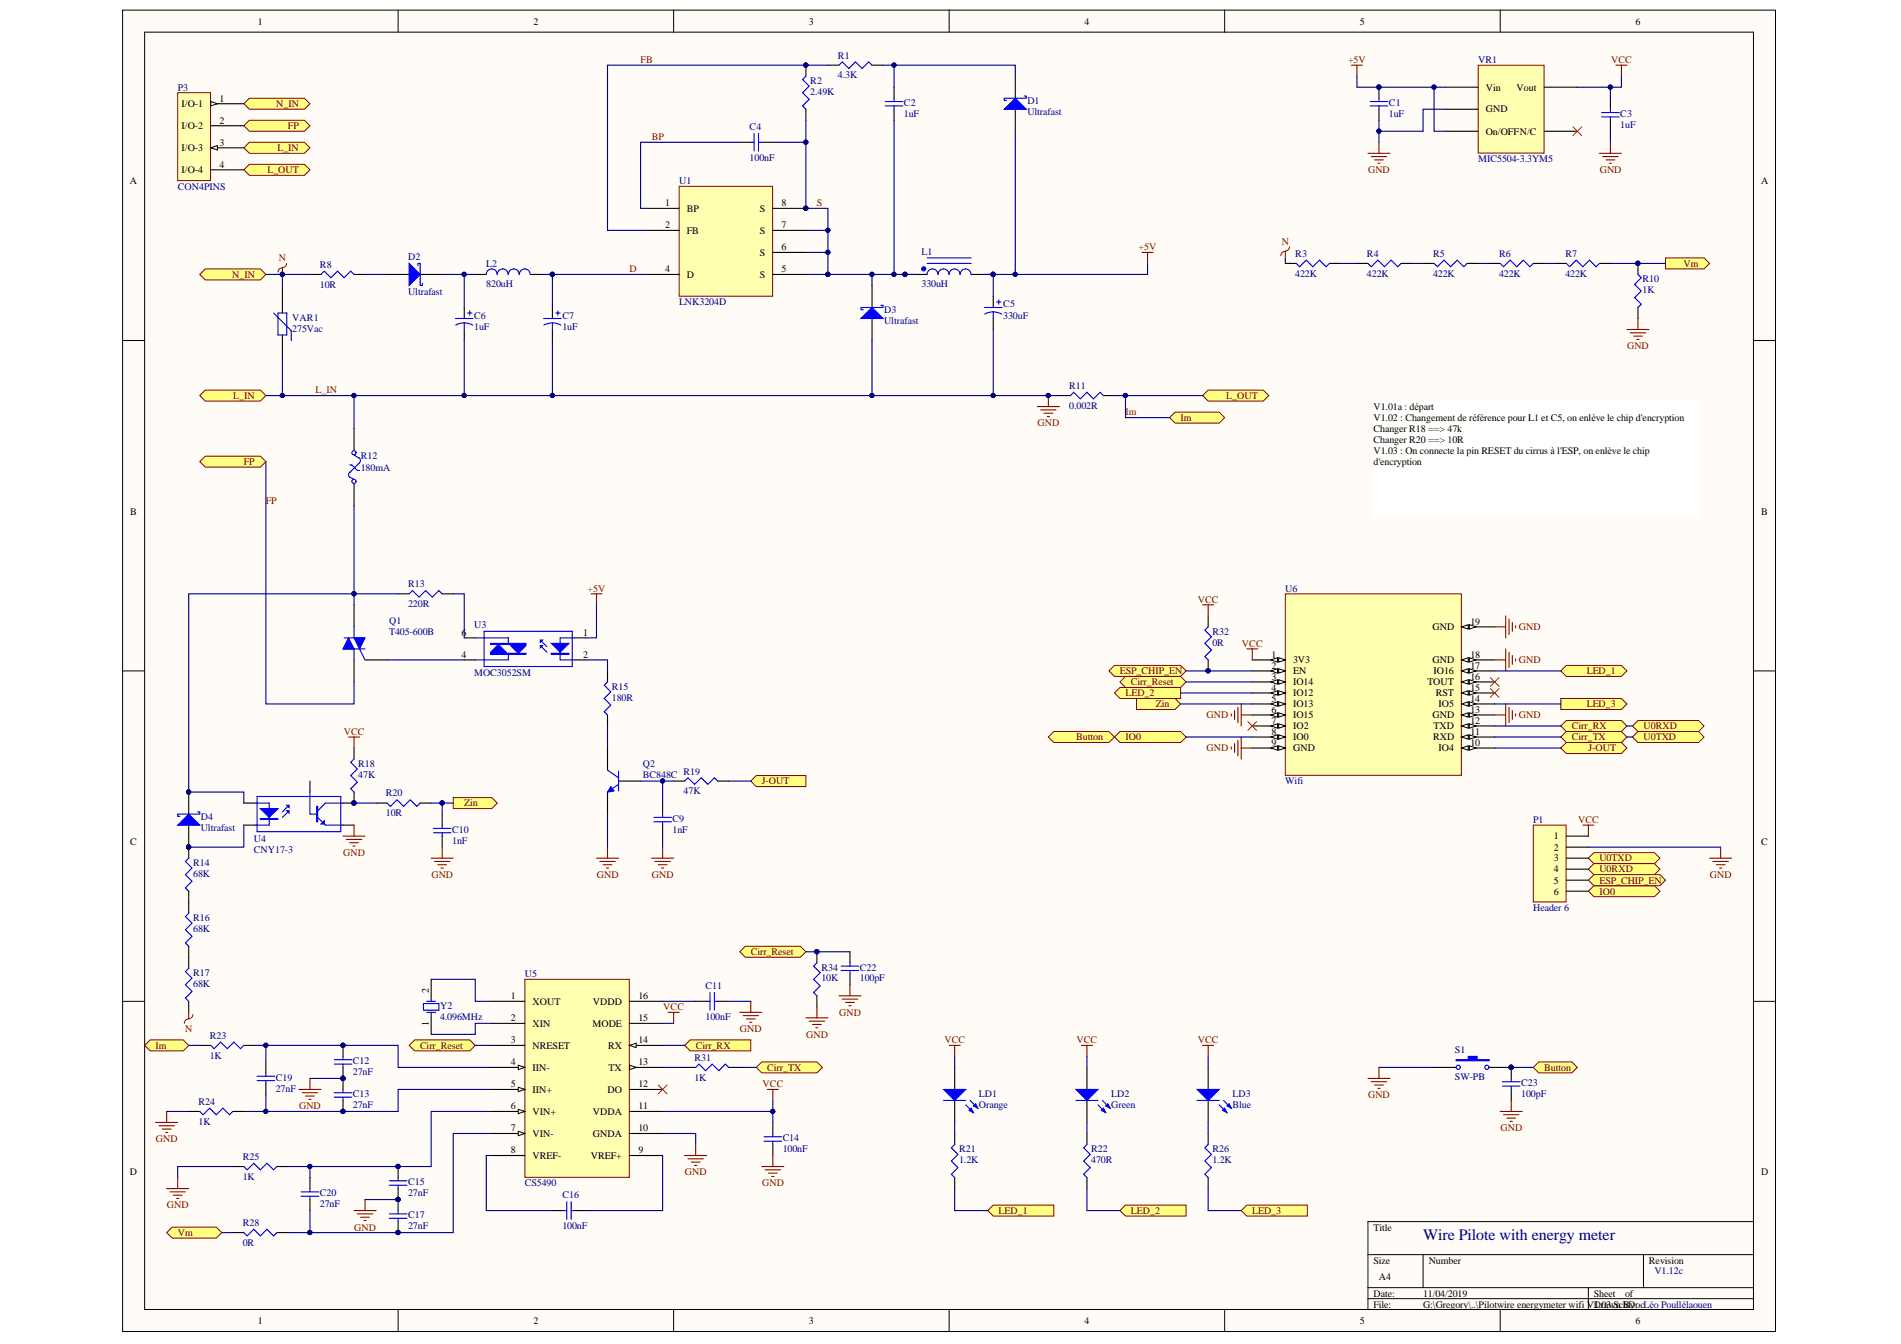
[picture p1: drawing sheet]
<svg xmlns="http://www.w3.org/2000/svg" width="297mm" height="210mm" viewBox="0 0 297 210" stroke-linecap="round" stroke-linejoin="round" font-family="sans-serif">
<defs><g id="words">
<text font-size="2.5" fill="#000080" x="222.3" y="193.7">Wire Pilote with energy meter</text>
<g font-size="1.6">
<text x="40.3" y="3.8">1</text>
<text x="83.3" y="3.8">2</text>
<text x="126.4" y="3.8">3</text>
<text x="169.4" y="3.8">4</text>
<text x="212.5" y="3.8">5</text>
<text x="255.5" y="3.8">6</text>
<text x="28.4" y="16.7">I/O-1</text>
<text x="34.3" y="15.9">1</text>
<text x="232.2" y="14.1">Vin</text>
<text x="232.2" y="17.6">GND</text>
<text x="237" y="14.1">Vout</text>
<text x="28.4" y="20.1">I/O-2</text>
<text x="28.4" y="23.6">I/O-3</text>
<text x="34.3" y="19.3">2</text>
<text x="34.3" y="22.8">3</text>
<text x="232.2" y="21">On/OFFN/C</text>
<text x="20.3" y="28.8">A</text>
<text x="28.4" y="27">I/O-4</text>
<text x="34.3" y="26.2">4</text>
<text x="275.2" y="28.8">A</text>
<text x="103.9" y="32.2">1</text>
<text x="103.9" y="35.6">2</text>
<text x="107.3" y="33.1">BP</text>
<text x="118.7" y="33.1">S</text>
<text x="122.1" y="35.6">7</text>
<text x="122.1" y="32.2">8</text>
<text x="107.3" y="36.5">FB</text>
<text x="118.7" y="40">S</text>
<text x="118.7" y="36.5">S</text>
<text x="122.1" y="39.1">6</text>
<text x="103.9" y="42.5">4</text>
<text x="107.3" y="43.4">D</text>
<text x="118.7" y="43.4">S</text>
<text x="122.1" y="42.5">5</text>
<text x="214.6" y="64">V1.01a : départ</text>
<text x="214.6" y="65.8">V1.02 : Changement de référence pour L1 et C5, on enlève le chip d'encryption</text>
<text x="214.6" y="67.5">Changer R18 ==&gt; 47k</text>
<text x="214.6" y="69.2">Changer R20 ==&gt; 10R</text>
<text x="214.6" y="70.9">V1.03 : On connecte la pin RESET du cirrus à l'ESP, on enlève le chip</text>
<text x="214.6" y="72.6">d'encryption</text>
<text x="20.3" y="80.4">B</text>
<text x="275.2" y="80.4">B</text>
<text x="72.1" y="99.3">6</text>
<text x="91.1" y="99.3">1</text>
<text x="223.8" y="98.4">GND</text>
<text x="229.8" y="97.6">19</text>
<text x="72.1" y="102.7">4</text>
<text x="91.1" y="102.7">2</text>
<text x="198.7" y="102.7">1</text>
<text x="198.7" y="104.5">2</text>
<text x="198.7" y="106.2">3</text>
<text x="198.7" y="107.9">4</text>
<text x="202.1" y="103.6">3V3</text>
<text x="202.1" y="105.3">EN</text>
<text x="202.1" y="107">IO14</text>
<text x="223" y="107">TOUT</text>
<text x="223.8" y="103.6">GND</text>
<text x="224" y="105.3">IO16</text>
<text x="229.8" y="107.9">15</text>
<text x="229.8" y="106.2">16</text>
<text x="229.8" y="104.5">17</text>
<text x="229.8" y="102.7">18</text>
<text x="198.7" y="109.6">5</text>
<text x="198.7" y="111.3">6</text>
<text x="198.7" y="113">7</text>
<text x="202.1" y="108.8">IO12</text>
<text x="202.1" y="110.5">IO13</text>
<text x="202.1" y="112.2">IO15</text>
<text x="202.1" y="113.9">IO2</text>
<text x="223.8" y="112.2">GND</text>
<text x="224" y="113.9">TXD</text>
<text x="224.3" y="108.8">RST</text>
<text x="224.8" y="110.5">IO5</text>
<text x="229.8" y="113">12</text>
<text x="229.8" y="111.3">13</text>
<text x="229.8" y="109.6">14</text>
<text x="198.7" y="114.8">8</text>
<text x="198.7" y="116.5">9</text>
<text x="202.1" y="115.6">IO0</text>
<text x="202.1" y="117.3">GND</text>
<text x="223.9" y="115.6">RXD</text>
<text x="224.8" y="117.3">IO4</text>
<text x="229.8" y="116.5">10</text>
<text x="229.8" y="114.8">11</text>
<text x="20.3" y="132">C</text>
<text x="242.8" y="131.1">1</text>
<text x="275.2" y="132">C</text>
<text x="242.8" y="132.8">2</text>
<text x="242.8" y="134.5">3</text>
<text x="242.8" y="136.3">4</text>
<text x="242.8" y="138">5</text>
<text x="242.8" y="139.7">6</text>
<text x="67" y="155" transform="rotate(-90 67 155)">2</text>
<text x="67" y="160.3" transform="rotate(-90 67 160.3)">1</text>
<text x="79.8" y="156">1</text>
<text x="79.8" y="159.5">2</text>
<text x="83.2" y="156.9">XOUT</text>
<text x="83.2" y="160.3">XIN</text>
<text x="92.6" y="160.3">MODE</text>
<text x="92.7" y="156.9">VDDD</text>
<text x="99.8" y="156">16</text>
<text x="99.8" y="159.5">15</text>
<text x="79.8" y="162.9">3</text>
<text x="79.8" y="166.4">4</text>
<text x="83.2" y="163.8">NRESET</text>
<text x="83.2" y="167.2">IIN-</text>
<text x="95" y="163.8">RX</text>
<text x="95.1" y="167.2">TX</text>
<text x="99.8" y="166.4">13</text>
<text x="99.8" y="162.9">14</text>
<text x="79.8" y="173.3">6</text>
<text x="79.8" y="169.8">5</text>
<text x="83.2" y="170.7">IIN+</text>
<text x="94.9" y="170.7">DO</text>
<text x="99.8" y="173.3">11</text>
<text x="99.8" y="169.8">12</text>
<text x="79.8" y="176.7">7</text>
<text x="83.2" y="174.1">VIN+</text>
<text x="83.2" y="177.5">VIN-</text>
<text x="92.7" y="177.5">GNDA</text>
<text x="92.7" y="174.1">VDDA</text>
<text x="99.8" y="176.7">10</text>
<text x="20.3" y="183.6">D</text>
<text x="79.8" y="180.2">8</text>
<text x="83.2" y="181">VREF-</text>
<text x="92.3" y="181">VREF+</text>
<text x="99.8" y="180.2">9</text>
<text x="275.2" y="183.6">D</text>
<text x="214.6" y="192.2">Title</text>
<text x="214.6" y="197.3">Size</text>
<text x="223.2" y="197.3">Number</text>
<text x="257.7" y="197.3">Revision</text>
<text x="214.6" y="202.5">Date:</text>
<text x="215.5" y="199.9">A4</text>
<text x="222.3" y="202.5">11/04/2019</text>
<text x="249" y="202.5">Sheet</text>
<text x="253.9" y="202.5">of</text>
<text x="40.3" y="206.8">1</text>
<text x="83.3" y="206.8">2</text>
<text x="126.4" y="206.8">3</text>
<text x="169.4" y="206.8">4</text>
<text x="212.5" y="206.8">5</text>
<text x="214.6" y="204.2">File:</text>
<text x="222.3" y="204.2">G:\Gregory\..\Pilotwire energymeter wifi V1.03.ScBy:</text>
<text x="249" y="204.2">Drawn hDocLéo Poullélaouen</text>
<text x="255.5" y="206.8">6</text>
</g>
<g font-size="1.6" fill="#800000">
<text x="100.1" y="9.8">FB</text>
<text x="210.6" y="9.8">+5V</text>
<text x="251.7" y="9.8">VCC</text>
<text x="43.2" y="16.7">N_IN</text>
<text x="43.3" y="23.6">L_IN</text>
<text x="45" y="20.1">FP</text>
<text x="101.8" y="21.9">BP</text>
<text x="41.8" y="27">L_OUT</text>
<text x="213.8" y="27">GND</text>
<text x="250" y="27">GND</text>
<text x="127.6" y="32.2">S</text>
<text x="43.6" y="40.8">N</text>
<text x="177.9" y="39.1">+5V</text>
<text x="200.3" y="38.2">N</text>
<text x="263.1" y="41.7">Vm</text>
<text x="36.3" y="43.4">N_IN</text>
<text x="98.4" y="42.5">D</text>
<text x="254.2" y="54.6">GND</text>
<text x="36.5" y="62.3">L_IN</text>
<text x="49.3" y="61.5">L_IN</text>
<text x="175.9" y="64.9">Im</text>
<text x="184.5" y="65.8">Im</text>
<text x="191.6" y="62.3">L_OUT</text>
<text x="162.1" y="66.6">GND</text>
<text x="38.1" y="72.6">FP</text>
<text x="41.5" y="78.6">FP</text>
<text x="91.8" y="92.4">+5V</text>
<text x="187.2" y="94.1">VCC</text>
<text x="194.1" y="101">VCC</text>
<text x="237.3" y="98.4">GND</text>
<text x="175" y="105.3">ESP_CHIP_EN</text>
<text x="176.7" y="107">Cirr_Reset</text>
<text x="237.3" y="103.6">GND</text>
<text x="247.9" y="105.3">LED_1</text>
<text x="175.9" y="108.8">LED_2</text>
<text x="180.6" y="110.5">Zin</text>
<text x="188.5" y="112.2">GND</text>
<text x="237.3" y="112.2">GND</text>
<text x="245.6" y="113.9">Cirr_RX</text>
<text x="247.9" y="110.5">LED_3</text>
<text x="256.8" y="113.9">U0RXD</text>
<text x="53.7" y="114.8">VCC</text>
<text x="168.2" y="115.6">Button</text>
<text x="175.9" y="115.6">IO0</text>
<text x="188.5" y="117.3">GND</text>
<text x="245.6" y="115.6">Cirr_TX</text>
<text x="248.2" y="117.3">J-OUT</text>
<text x="256.8" y="115.6">U0TXD</text>
<text x="72.5" y="126">Zin</text>
<text x="119" y="122.5">J-OUT</text>
<text x="246.6" y="128.5">VCC</text>
<text x="53.6" y="133.7">GND</text>
<text x="67.4" y="137.1">GND</text>
<text x="93.2" y="137.1">GND</text>
<text x="101.9" y="137.1">GND</text>
<text x="249.9" y="134.5">U0TXD</text>
<text x="249.9" y="136.3">U0RXD</text>
<text x="249.9" y="138">ESP_CHIP_EN</text>
<text x="267.2" y="137.1">GND</text>
<text x="249.9" y="139.7">IO0</text>
<text x="117.3" y="149.2">Cirr_Reset</text>
<text x="28.9" y="161.2">N</text>
<text x="103.6" y="157.8">VCC</text>
<text x="115.6" y="161.2">GND</text>
<text x="131.1" y="158.7">GND</text>
<text x="24.3" y="163.8">Im</text>
<text x="65.6" y="163.8">Cirr_Reset</text>
<text x="108.7" y="163.8">Cirr_RX</text>
<text x="119.9" y="167.2">Cirr_TX</text>
<text x="126" y="162.1">GND</text>
<text x="147.6" y="162.9">VCC</text>
<text x="168.2" y="162.9">VCC</text>
<text x="187.2" y="162.9">VCC</text>
<text x="241.3" y="167.2">Button</text>
<text x="46.7" y="173.3">GND</text>
<text x="119.2" y="169.8">VCC</text>
<text x="213.8" y="171.5">GND</text>
<text x="24.4" y="178.4">GND</text>
<text x="234.4" y="176.7">GND</text>
<text x="107" y="183.6">GND</text>
<text x="119.1" y="185.3">GND</text>
<text x="26.1" y="188.7">GND</text>
<text x="156" y="189.6">LED_1</text>
<text x="176.7" y="189.6">LED_2</text>
<text x="195.7" y="189.6">LED_3</text>
<text x="27.8" y="193">Vm</text>
<text x="55.4" y="192.2">GND</text>
</g>
<g font-size="1.6" fill="#000080">
<text x="130.9" y="9.2">R1</text>
<text x="231" y="9.8">VR1</text>
<text x="27.8" y="14.1">P3</text>
<text x="126.6" y="13.1">R2</text>
<text x="126.6" y="14.8">2.49K</text>
<text x="130.9" y="12.2">4.3K</text>
<text x="141.2" y="16.6">C2</text>
<text x="160.5" y="16.2">D1</text>
<text x="160.5" y="17.9">Ultrafast</text>
<text x="217" y="16.6">C1</text>
<text x="117.1" y="20.4">C4</text>
<text x="141.2" y="18.3">1uF</text>
<text x="217" y="18.3">1uF</text>
<text x="253.2" y="18.3">C3</text>
<text x="253.2" y="20">1uF</text>
<text x="27.8" y="29.6">CON4PINS</text>
<text x="106.1" y="28.8">U1</text>
<text x="117.1" y="25.2">100nF</text>
<text x="231" y="25.3">MIC5504-3.3YM5</text>
<text x="50" y="41.9">R8</text>
<text x="63.8" y="40.6">D2</text>
<text x="76" y="41.7">L2</text>
<text x="144" y="39.8">L1</text>
<text x="202.4" y="40.1">R3</text>
<text x="213.6" y="40.1">R4</text>
<text x="223.9" y="40.1">R5</text>
<text x="234.2" y="40.1">R6</text>
<text x="244.6" y="40.1">R7</text>
<text x="50" y="44.9">10R</text>
<text x="63.8" y="46.1">Ultrafast</text>
<text x="76" y="44.8">820uH</text>
<text x="106.1" y="47.7">LNK3204D</text>
<text x="144" y="44.8">330uH</text>
<text x="202.4" y="43.2">422K</text>
<text x="213.6" y="43.2">422K</text>
<text x="223.9" y="43.2">422K</text>
<text x="234.2" y="43.2">422K</text>
<text x="244.6" y="43.2">422K</text>
<text x="256.6" y="44.1">R10</text>
<text x="256.6" y="45.8">1K</text>
<text x="45.7" y="50.1">VAR1</text>
<text x="45.7" y="51.8">275Vac</text>
<text x="74.1" y="49.8">C6</text>
<text x="74.1" y="51.5">1uF</text>
<text x="87.9" y="49.8">C7</text>
<text x="87.9" y="51.5">1uF</text>
<text x="138.2" y="48.9">D3</text>
<text x="138.2" y="50.6">Ultrafast</text>
<text x="156.8" y="48">C5</text>
<text x="156.8" y="49.8">330uF</text>
<text x="167.1" y="60.8">R11</text>
<text x="167.1" y="63.9">0.002R</text>
<text x="56.4" y="71.8">R12</text>
<text x="56.4" y="73.5">180mA</text>
<text x="63.8" y="91.7">R13</text>
<text x="63.8" y="94.8">220R</text>
<text x="200.8" y="92.4">U6</text>
<text x="60.8" y="97.4">Q1</text>
<text x="60.8" y="99.1">T405-600B</text>
<text x="74.1" y="98.1">U3</text>
<text x="189.4" y="99.1">R32</text>
<text x="189.4" y="100.8">0R</text>
<text x="74.1" y="105.6">MOC3052SM</text>
<text x="95.6" y="107.7">R15</text>
<text x="95.6" y="109.4">180R</text>
<text x="56" y="119.7">R18</text>
<text x="100.4" y="119.7">Q2</text>
<text x="56" y="121.5">47K</text>
<text x="60.3" y="124.4">R20</text>
<text x="100.4" y="121.5">BC848C</text>
<text x="106.8" y="121">R19</text>
<text x="106.8" y="124.1">47K</text>
<text x="200.8" y="122.5">Wifi</text>
<text x="31.4" y="128">D4</text>
<text x="31.4" y="129.7">Ultrafast</text>
<text x="39.7" y="131.4">U4</text>
<text x="60.3" y="127.5">10R</text>
<text x="70.7" y="130.1">C10</text>
<text x="70.7" y="131.8">1nF</text>
<text x="105.1" y="128.4">C9</text>
<text x="105.1" y="130.1">1nF</text>
<text x="239.6" y="128.5">P1</text>
<text x="30.2" y="135.2">R14</text>
<text x="30.2" y="136.9">68K</text>
<text x="39.7" y="133.2">CNY17-3</text>
<text x="30.2" y="143.8">R16</text>
<text x="239.6" y="142.3">Header 6</text>
<text x="30.2" y="145.6">68K</text>
<text x="30.2" y="152.4">R17</text>
<text x="30.2" y="154.2">68K</text>
<text x="82" y="152.6">U5</text>
<text x="110.2" y="154.5">C11</text>
<text x="128.3" y="151.6">R34</text>
<text x="128.3" y="153.3">10K</text>
<text x="134.3" y="151.6">C22</text>
<text x="134.3" y="153.3">100pF</text>
<text x="68.8" y="157.6">Y2</text>
<text x="68.8" y="159.3">4.096MHz</text>
<text x="110.2" y="159.3">100nF</text>
<text x="32.8" y="162.2">R23</text>
<text x="32.8" y="165.3">1K</text>
<text x="55.1" y="166.2">C12</text>
<text x="55.1" y="167.9">27nF</text>
<text x="108.5" y="165.7">R31</text>
<text x="227.3" y="164.5">S1</text>
<text x="31" y="172.5">R24</text>
<text x="43.1" y="168.8">C19</text>
<text x="43.1" y="170.5">27nF</text>
<text x="55.1" y="171.4">C13</text>
<text x="55.1" y="173.1">27nF</text>
<text x="108.5" y="168.8">1K</text>
<text x="153" y="171.4">LD1</text>
<text x="153" y="173.1">Orange</text>
<text x="173.6" y="171.4">LD2</text>
<text x="173.6" y="173.1">Green</text>
<text x="192.6" y="171.4">LD3</text>
<text x="192.6" y="173.1">Blue</text>
<text x="227.3" y="168.6">SW-PB</text>
<text x="237.7" y="169.6">C23</text>
<text x="237.7" y="171.4">100pF</text>
<text x="31" y="175.7">1K</text>
<text x="122.3" y="178.3">C14</text>
<text x="122.3" y="179.9">100nF</text>
<text x="149.9" y="179.9">R21</text>
<text x="170.5" y="179.9">R22</text>
<text x="189.4" y="179.9">R26</text>
<text x="37.9" y="181.2">R25</text>
<text x="37.9" y="184.2">1K</text>
<text x="63.8" y="185.1">C15</text>
<text x="82" y="185.3">CS5490</text>
<text x="149.9" y="181.7">1.2K</text>
<text x="170.5" y="181.7">470R</text>
<text x="189.4" y="181.7">1.2K</text>
<text x="37.9" y="191.5">R28</text>
<text x="50" y="186.8">C20</text>
<text x="50" y="188.6">27nF</text>
<text x="63.8" y="186.8">27nF</text>
<text x="63.8" y="190.3">C17</text>
<text x="63.8" y="192">27nF</text>
<text x="87.9" y="187.2">C16</text>
<text x="87.9" y="192">100nF</text>
<text x="37.9" y="194.6">0R</text>
<text x="258.5" y="199">V1.12c</text>
</g>
</g></defs>
<g fill="#fffcf8" stroke="#000" stroke-width=".16">
<path d="M19.2 1.6h258.2v206.4h-258.2z"/>
<path d="M22.6 5h251.4v199.5h-251.4z"/>
</g>
<g fill="none" stroke="#000" stroke-width=".16">
<path d="M62.2 1.6v3.4M105.3 1.6v3.4M148.3 1.6v3.4M191.4 1.6v3.4M234.4 1.6v3.4M19.2 53.2h3.4M274 53.2h3.5M19.2 104.8h3.4M274 104.8h3.5M19.2 156.4h3.4M274 156.4h3.5M213.7 195.9h60.3"/>
<path d="M222.4 195.9v5.2M256.8 195.9v5.2M274 190.8h-60.3v13.7M62.2 204.5v3.5M105.3 204.5v3.5M148.3 204.5v3.5M191.4 204.5v3.5M213.7 201.1h60.3M213.7 202.8h60.3M234.4 204.5v3.5M248.2 201.1v3.4"/>
</g>
<path d="M72.5 99.6h1.8M89.8 99.6h1.7M72.5 103.1h1.8M89.8 103.1h1.7" fill="none" stroke="#000" stroke-width=".17"/>
<path d="M74.3 99.6h5.1v1.1M75.6 98.6h13.8v5.5h-13.8zM84.4 100l1.1 1M89.8 99.6h-2.3v3.5h2.3M79.4 102v1.1h-5.1M84.4 100.8l1.1 1.1" fill="none" stroke="#00f" stroke-width=".17"/>
<path d="M86.1 100.5h2.8l-1.4 1.4z" fill="#00f"/>
<path d="M86.1 100.5h2.8l-1.4 1.4zM86.1 102h2.8v.2h-2.8zM86.1 102.1h2.8" fill="none" stroke="#00f" stroke-width=".17"/>
<path d="M84.4 100h.4l-.4 .3z" fill="#00f"/>
<path d="M84.4 100h.4l-.4 .3z" fill="none" stroke="#00f" stroke-width=".17"/>
<path d="M84.4 100.8h.4l-.4 .4z" fill="#00f"/>
<path d="M84.4 100.8h.4l-.4 .4z" fill="none" stroke="#00f" stroke-width=".17"/>
<path d="M76.7 100.5h5.5v.3l-1.2 1.2-1.2-1.2v-.1h-3.1z" fill-rule="evenodd" fill="#00f"/>
<path d="M76.7 100.5h5.5v.3l-1.2 1.2-1.2-1.2v-.1h-3.1z" fill="none" stroke="#00f" stroke-width=".17"/>
<path d="M76.7 101.9l1.2-1.2 1.2 1.2v.1h3.1v.2h-5.5z" fill-rule="evenodd" fill="#00f"/>
<path d="M55.3 97.9v1.7M55.3 101.3v1.8M56.2 101.3l.8 1.8M76.7 101.9l1.2-1.2 1.2 1.2v.1h3.1v.2h-5.5z" fill="none" stroke="#00f" stroke-width=".17"/>
<path d="M55.3 94.5v3.4M55.3 103.1v3.4M57 103.1h3.5" fill="none" stroke="#000" stroke-width=".17"/>
<path d="M54.5 99.6l.8 1.7h-1.7z" fill="#00f"/>
<path d="M54.5 99.6l.8 1.7h-1.7z" fill="none" stroke="#00f" stroke-width=".17"/>
<path d="M55.3 99.6h1.7l-.8 1.7z" fill="#00f"/>
<path d="M53.8 99.6h3.1M55.3 99.6h1.7l-.8 1.7zM63.9 92.7l.5-.5 1.1 1.1 1-1.1 1 1.1 1.1-1.1 .5 .5M53.6 101.3h3.4M94.9 120.3l1.7 1.2M96.6 122.5l-1.7 1.2M96.6 120.4v3.1" fill="none" stroke="#00f" stroke-width=".17"/>
<path d="M62.2 92.7h1.7M69.1 92.7h1.7M94.9 116.8v3.5M94.9 123.7v3.4M96.6 122h3.5" fill="none" stroke="#000" stroke-width=".17"/>
<path d="M95.4 122.8l.6 .7-1.1 .2z" fill="#00f"/>
<path d="M95.4 122.8l.6 .7-1.1 .2z" fill="none" stroke="#00f" stroke-width=".16"/>
<path d="M55.3 66.9v3.5M55.3 75.5v3.5M94.9 104.8v1.7M94.9 111.7v1.7M103.5 125.4v1.7M103.5 128.9v1.7M105.3 122h1.7M112.1 122h1.8M169.8 177v1.7M169.8 183.9v1.7" fill="none" stroke="#000" stroke-width=".17"/>
<g fill="none" stroke="#00f" stroke-width=".17">
<path d="M54.6 74.5l.7 .4M54.6 72.6h.4l.8 .9h.4M54.8 73.7a.5 .5 0 0 0-.3 .4 .5 .5 0 0 0 .2 .5M55.3 71.1l.9 .5M56.1 71.5a.5 .5 0 0 1 0 .8M56.2 72.3l-1.6 1.5M94.9 106.5l-.5 .5 1 1.1-1 1 1 1-1 1 .5 .6M102.2 127.7h2.7M102.2 128.3h2.7M103.5 127.1v.6M103.5 128.3v.6M107 122l.5-.5 1 1 1.1-1 1 1 1-1 .5 .5"/>
<path d="M169.8 178.7l-.5 .6 1.1 1-1.1 1 1.1 1.1-1.1 1 .5 .5"/>
<circle cx="55.3" cy="75.2" r=".33"/>
<circle cx="55.3" cy="70.7" r=".33"/>
</g>
<g fill="none" stroke="#800000" stroke-width=".17">
<path d="M92.3 92.7h1.8M93.2 92.7v1.8M93.2 134h3.4M93.7 134.5h2.4M94.2 135.1h1.4M94.8 135.6h.3M94.9 132.3v1.7M101.8 134h3.5M102.3 134.5h2.4M102.8 135.1h1.4M103.4 135.6h.3M103.5 132.3v1.7"/>
<path d="M169 163.3h1.7M169.8 163.3v1.7M213.7 168.4h3.5M214.3 168.9h2.4M214.8 169.5h1.4M215.3 170h.3M215.5 166.7v1.7"/>
</g>
<path d="M106.1 29.1h14.6v17.2h-14.6z" fill="#ffffb0" stroke="#800000" stroke-width=".16"/>
<path d="M101 32.5h5.1M101 36h5.1M120.8 32.5h5.1M120.8 36h5.1M120.8 39.4h5.1M48.4 42.9h1.8M55.3 42.9h1.7M60.5 42.9h3.4M65.7 42.9h3.4M101 42.9h5.1M120.8 42.9h5.1" fill="none" stroke="#000" stroke-width=".17"/>
<circle cx="125.9" cy="32.5" r=".33" fill="#000080" stroke="#000080" stroke-width=".16"/>
<path d="M50.2 42.9l.5-.6 1 1.1 1-1.1 1.1 1.1 1-1.1 .5 .6" fill="none" stroke="#00f" stroke-width=".17"/>
<path d="M63.9 41.1l1.8 1.8-1.8 1.7z" fill="#00f"/>
<g fill="none" stroke="#00f" stroke-width=".17">
<path d="M125.9 11.9l-.5 .5 1 1-1 1.1 1 1-1 1 .5 .6M131.1 10.2l.5-.5 1 1 1.1-1 1 1 1-1 .6 .5M117.3 22.2h.5M117.8 20.8v2.8M118.5 20.8v2.8M118.5 22.2h.5M63.9 41.1l1.8 1.8-1.8 1.7zM65.3 41.5v-.4h.4v3.5h.3v-.4M144.9 41.1h6.9M144.9 40.3h6.9M146.6 42.9a.84 .84 0 0 0-.9-.9 .84 .84 0 0 0-.8 .9M148.3 42.9a.84 .84 0 0 0-.9-.9 .84 .84 0 0 0-.8 .9"/>
<path d="M150 42.9a.84 .84 0 0 0-.8-.9 .84 .84 0 0 0-.9 .9M151.7 42.9a.84 .84 0 0 0-.8-.9 .84 .84 0 0 0-.9 .9M153.8 48h2.8M155.2 48.7l.7 .1 .6 .3M155.2 48.7l-.7 .1-.6 .3M155.2 48.7v1M155.7 47.2h.7M156.1 46.8v.7"/>
</g>
<path d="M125.9 10.2v1.7M125.9 17.1v1.7M129.4 10.2h1.7M136.3 10.2h1.7M115.6 22.2h1.7M119 22.2h1.8M141.4 42.9h3.5M151.8 42.9h3.4M155.2 46.3v1.7M155.2 49.7v1.8" fill="none" stroke="#000" stroke-width=".17"/>
<g fill="#000080" stroke="#000080" stroke-width=".16">
<circle cx="125.9" cy="10.2" r=".33"/>
<circle cx="141.4" cy="42.8" r=".33"/>
<circle cx="155.2" cy="42.8" r=".33"/>
<circle cx="163.8" cy="61.8" r=".33"/>
</g>
<circle cx="144.3" cy="42" r=".33" fill="#00f" stroke="#00f" stroke-width=".16"/>
<path d="M178.4 39.4h1.8M179.3 39.4v1.7M162.1 63.5h3.4M162.6 64h2.4M163.1 64.5h1.4M163.6 65.1h.4M163.8 61.8v1.7" fill="none" stroke="#800000" stroke-width=".17"/>
<path d="M182.8 65.2l.8-.8h6.9l.9 .8-.9 .9h-6.9z" fill-rule="evenodd" fill="#ffff80" stroke="#800000" stroke-width=".16"/>
<path d="M44.1 41.8a.67 .67 0 0 0-.7 .7M44.8 41.1a.67 .67 0 0 1-.7 .7" fill="none" stroke="#800000" stroke-width=".16"/>
<path d="M211.2 10.2h1.7M212 10.2v1.7M252.5 10.2h1.7M253.4 10.2v1.7M213.7 23.9h3.5M214.3 24.5h2.4M214.8 25h1.4M215.3 25.5h.3M215.5 22.2v1.7M44.1 41.8v1.1" fill="none" stroke="#800000" stroke-width=".17"/>
<circle cx="44.1" cy="42.8" r=".33" fill="#000080" stroke="#000080" stroke-width=".16"/>
<path d="M44.1 45.4v3.5M44.1 52.3v3.5" fill="none" stroke="#000" stroke-width=".17"/>
<path d="M42.7 48.9l2.8 2.7v1.6M43.4 48.9h1.4v3.4h-1.4z" fill="none" stroke="#00f" stroke-width=".17"/>
<path d="M260.2 40.3h6.1l.8 .8-.8 .9h-6.1z" fill-rule="evenodd" fill="#ffff80" stroke="#800000" stroke-width=".16"/>
<path d="M200.8 41.1h1.8M207.7 41.1h1.7M212 41.1h1.7M218.9 41.1h1.7M222.4 41.1h1.7M229.2 41.1h1.8M232.7 41.1h1.7M239.6 41.1h1.7M243 41.1h1.7M249.9 41.1h1.7M255.9 41.1v1.8M255.9 48v1.7" fill="none" stroke="#000" stroke-width=".17"/>
<circle cx="255.9" cy="41.1" r=".33" fill="#000080" stroke="#000080" stroke-width=".16"/>
<path d="M202.6 41.1l.5 .6 1-1.1 1 1.1 1.1-1.1 1 1.1 .5-.6M213.7 41.1l.6 .6 1-1.1 1 1.1 1.1-1.1 1 1.1 .5-.6M224.1 41.1l.5 .6 1-1.1 1.1 1.1 1-1.1 1 1.1 .5-.6M234.4 41.1l.5 .6 1.1-1.1 1 1.1 1-1.1 1.1 1.1 .5-.6M244.7 41.1l.6 .6 1-1.1 1 1.1 1.1-1.1 1 1.1 .5-.6M255.9 42.9l.6 .5-1.1 1 1.1 1-1.1 1.1 1.1 1-.6 .5" fill="none" stroke="#00f" stroke-width=".17"/>
<path d="M200.8 39.2v1.1M254.2 51.5h3.5M254.7 52h2.4M255.2 52.5h1.4M255.8 53h.3M255.9 49.7v1.8" fill="none" stroke="#800000" stroke-width=".17"/>
<path d="M200.8 39.3a.67 .67 0 0 0-.7 .6M201.5 38.6a.67 .67 0 0 1-.7 .6" fill="none" stroke="#800000" stroke-width=".16"/>
<path d="M231 10.2h10.3v13.7h-10.3z" fill="#ffffb0" stroke="#800000" stroke-width=".16"/>
<path d="M225.8 13.6h5.2M225.8 17.1h5.2M241.3 13.6h5.2M225.8 20.5h5.2M241.3 20.5h5.2" fill="none" stroke="#000" stroke-width=".17"/>
<path d="M249.9 23.9h3.5M250.4 24.5h2.4M250.9 25h1.4M251.5 25.5h.3M251.6 22.2v1.7" fill="none" stroke="#800000" stroke-width=".17"/>
<g fill="#ffff80" stroke="#800000" stroke-width=".16">
<path d="M107 163.3l.8-.9h9.5v1.7h-9.5z" fill-rule="evenodd"/>
<path d="M118.2 166.7l.8-.9h8.6l.9 .9-.9 .9h-8.6z" fill-rule="evenodd"/>
</g>
<path d="M108.7 156.4h1.7M112.1 156.4h1.8M53.6 163.3v1.7M53.6 166.7v3.4M53.6 171.9v1.7M120.8 175.3v1.7M120.8 178.7v1.8M86.3 189.1h1.7M89.8 189.1h1.7" fill="none" stroke="#000" stroke-width=".17"/>
<g fill="none" stroke="#00f" stroke-width=".17">
<path d="M110.4 156.4h.5M110.9 155v2.8M111.6 155v2.8M111.6 156.4h.5M52.2 166.2h2.8M52.2 165.5h2.8M52.2 171.4h2.8M52.2 170.7h2.8M53.6 165v.5M53.6 166.2v.5M53.6 170.1v.6M53.6 171.4v.5"/>
<path d="M119.4 178.2h2.7M119.4 177.5h2.7M120.8 177v.5M120.8 178.2v.5M88 189.1h.6M88.6 187.7v2.7M89.2 187.7v2.7M89.2 189.1h.6"/>
</g>
<g fill="none" stroke="#800000" stroke-width=".17">
<path d="M104.4 158.1h1.7M105.3 158.1v1.7M115.6 158.1h3.4M116.1 158.6h2.4M116.6 159.1h1.4M117.1 159.7h.4M117.3 156.4v1.7M46.7 170.1h3.5M47.2 170.7h2.4M47.7 171.2h1.4M48.3 171.7h.3M48.4 168.4v1.7"/>
<path d="M108.7 178.7v1.8M119.9 170.1h1.7M120.8 170.1v1.8M107 180.5h3.4M107.5 181h2.4M108 181.5h1.4M108.5 182h.4M119 182.2h3.5M119.6 182.7h2.4M120.1 183.2h1.3M120.6 183.7h.3M120.8 180.5v1.7"/>
</g>
<g fill="#000080" stroke="#000080" stroke-width=".16">
<circle cx="53.6" cy="163.2" r=".33"/>
<circle cx="53.6" cy="168.4" r=".33"/>
<circle cx="53.6" cy="173.6" r=".33"/>
</g>
<g fill="#ffff80" stroke="#800000" stroke-width=".16">
<path d="M63.9 163.3l.9-.9h8.6l.9 .9-.9 .8h-8.6z" fill-rule="evenodd"/>
<path d="M22.6 163.3l.9-.9h5.1l.9 .9-.9 .8h-5.1z" fill-rule="evenodd"/>
</g>
<path d="M62.2 182.2v1.7M62.2 185.6v3.5M62.2 190.8v1.7" fill="none" stroke="#000" stroke-width=".17"/>
<g fill="#000080" stroke="#000080" stroke-width=".16">
<circle cx="62.2" cy="182.2" r=".33"/>
<circle cx="62.2" cy="187.3" r=".33"/>
<circle cx="62.2" cy="192.5" r=".33"/>
</g>
<path d="M60.8 185.1h2.8M60.8 184.4h2.8M60.8 190.3h2.8M60.8 189.6h2.8M62.2 183.9v.5M62.2 185.1v.5M62.2 189.1v.5M62.2 190.3v.5" fill="none" stroke="#00f" stroke-width=".17"/>
<path d="M55.3 189.1h3.5M55.8 189.6h2.4M56.4 190.1h1.3M56.9 190.6h.3M57 187.3v1.8" fill="none" stroke="#800000" stroke-width=".17"/>
<path d="M26 192.5l.9-.9h6.9l.9 .9-.9 .9h-6.9z" fill-rule="evenodd" fill="#ffff80" stroke="#800000" stroke-width=".16"/>
<path d="M24.3 175.3h3.5M24.8 175.8h2.5M25.4 176.3h1.3M25.9 176.9h.3M26 173.6v1.7M26 185.6h3.5M26.6 186.1h2.4M27.1 186.7h1.4M27.6 187.2h.3M27.8 183.9v1.7" fill="none" stroke="#800000" stroke-width=".17"/>
<g fill="#ffff80" stroke="#800000" stroke-width=".16">
<path d="M175 189.1l.9-.9h9.4v1.7h-9.4z" fill-rule="evenodd"/>
<path d="M239.6 166.7l.8-.9h5.2l.9 .9-.9 .9h-5.2z" fill-rule="evenodd"/>
</g>
<path d="M38.1 125.4h1.7M38.1 128.9h1.7M48.4 122v1.7M53.6 125.4h1.7M53.6 128.9h1.7" fill="none" stroke="#000" stroke-width=".17"/>
<circle cx="55.3" cy="125.4" r=".33" fill="#000080" stroke="#000080" stroke-width=".16"/>
<path d="M39.8 125.4h2.3v3.5h-2.3M40.2 124.4h13.1v5.5h-13.1zM45.2 126.6l-1.1 1.1M45.2 125.8l-1.1 1M48.4 123.7v3.4h1.2M49.6 127.7l.7 .6M50.7 128.7l.1 .2h2.8M53.6 125.4h-2.8l-1.2 1.2" fill="none" stroke="#00f" stroke-width=".17"/>
<path d="M40.7 126.3h2.7l-1.3 1.4z" fill="#00f"/>
<path d="M40.7 126.3h2.7l-1.3 1.4z" fill="none" stroke="#00f" stroke-width=".17"/>
<path d="M40.7 127.8h2.7v.2h-2.7z" fill="#00f" stroke="#00f" stroke-width=".17"/>
<path d="M44.8 125.8h.4v.3z" fill="#00f"/>
<path d="M44.8 125.8h.4v.3z" fill="none" stroke="#00f" stroke-width=".17"/>
<path d="M44.8 126.6h.4v.4z" fill="#00f"/>
<path d="M44.8 126.6h.4v.4z" fill="none" stroke="#00f" stroke-width=".17"/>
<path d="M50.2 128.7l.5-.5v.5z" fill="#00f"/>
<path d="M55.3 118.5l-.5 .6 1 1-1 1 1 1.1-1 1 .5 .5M49.5 125.9h.1v2.4h-.1zM49.6 125.9v2.4M50.2 128.7l.5-.5v.5zM29.5 151.2l-.5 .5 1 1.1-1 1 1 1-1 1.1 .5 .5" fill="none" stroke="#00f" stroke-width=".17"/>
<circle cx="55.3" cy="125.4" r=".33" fill="#000080" stroke="#000080" stroke-width=".16"/>
<path d="M55.3 116.8v1.7M55.3 123.7v1.7M29.5 149.5v1.7M29.5 156.4v1.7" fill="none" stroke="#000" stroke-width=".17"/>
<path d="M29.5 159.1a.67 .67 0 0 0-.7 .7M30.1 158.4a.67 .67 0 0 1-.6 .7" fill="none" stroke="#800000" stroke-width=".16"/>
<path d="M54.5 115.1h1.7M55.3 115.1v1.7M53.6 130.6h3.4M54.1 131.1h2.4M54.6 131.6h1.4M55.1 132.1h.4M55.3 128.9v1.7M29.5 158.1v1" fill="none" stroke="#800000" stroke-width=".17"/>
<path d="M70.8 124.6h6l.9 .8-.9 .9h-6z" fill-rule="evenodd" fill="#ffff80" stroke="#800000" stroke-width=".16"/>
<path d="M29.5 132.3v1.7M29.5 139.2v3.4M58.8 125.4h1.7M65.7 125.4h1.7M69.1 127.1v1.8M69.1 130.6v1.7M29.5 147.8v1.7M149.2 166.7v3.4M149.2 171.9v3.4M149.2 177v1.7M149.2 183.9v1.7" fill="none" stroke="#000" stroke-width=".17"/>
<path d="M29.5 134l-.5 .5 1 1.1-1 1 1 1-1 1.1 .5 .5M60.5 125.4l.5 .5 1-1 1.1 1 1-1 1 1 .6-.5M67.7 129.4h2.8M67.7 130.1h2.8M69.1 128.9v.5M69.1 130.1v.5M29.5 142.6l-.5 .5 1 1.1-1 1 1 1-1 1.1 .5 .5M149.2 178.7l-.5 .6 1 1-1 1 1 1.1-1 1 .5 .5" fill="none" stroke="#00f" stroke-width=".17"/>
<path d="M67.4 134h3.4M67.9 134.5h2.4M68.4 135.1h1.4M68.9 135.6h.4M69.1 132.3v1.7M148.3 163.3h1.7M149.2 163.3v1.7" fill="none" stroke="#800000" stroke-width=".17"/>
<circle cx="29.5" cy="132.3" r=".33" fill="#000080" stroke="#000080" stroke-width=".16"/>
<path d="M147.4 170.1h3.5l-1.7 1.8z" fill="#00f"/>
<path d="M147.4 170.1h3.5l-1.7 1.8zM150.9 172.6l1.2 1.2M151.6 171.9l1.2 1.2" fill="none" stroke="#00f" stroke-width=".17"/>
<path d="M151.4 173.4l.4-.3 .3 .7z" fill="#00f"/>
<path d="M151.4 173.4l.4-.3 .3 .7z" fill="none" stroke="#00f" stroke-width=".17"/>
<path d="M152.1 172.7l.3-.3 .4 .7z" fill="#00f"/>
<path d="M147.4 171.9h3.5M152.1 172.7l.3-.3 .4 .7z" fill="none" stroke="#00f" stroke-width=".17"/>
<g fill="#ffff80" stroke="#800000" stroke-width=".16">
<path d="M154.3 189.1l.9-.9h9.5v1.7h-9.5z" fill-rule="evenodd"/>
<path d="M177.6 109.1h6l.9 .8-.9 .9h-6z" fill-rule="evenodd"/>
</g>
<path d="M82 152.9h16.3v31h-16.3z" fill="#ffffb0" stroke="#800000" stroke-width=".16"/>
<path d="M76.8 163.3h5.2M76.8 173.6h5.2" fill="none" stroke="#000" stroke-width=".17"/>
<path d="M81 173.2l1 .4-1 .3z" fill="#fffcf8"/>
<path d="M81 173.2l1 .4-1 .3z" fill="none" stroke="#000" stroke-width=".16"/>
<path d="M76.8 177h5.2" fill="none" stroke="#000" stroke-width=".17"/>
<path d="M81 176.7l1 .3-1 .4z" fill="#fffcf8"/>
<path d="M81 176.7l1 .3-1 .4z" fill="none" stroke="#000" stroke-width=".16"/>
<path d="M76.8 156.4h5.2M76.8 159.8h5.2M98.4 156.4h5.1M98.4 159.8h5.1M98.4 177h5.1M98.4 173.6h5.1M98.4 170.1h5.1M98.4 166.7h5.1M76.8 180.5h5.2" fill="none" stroke="#000" stroke-width=".17"/>
<path d="M98.4 166.4l1 .3-1 .3z" fill="#fffcf8"/>
<path d="M98.4 166.4l1 .3-1 .3z" fill="none" stroke="#000" stroke-width=".16"/>
<path d="M98.4 163.3h5.1" fill="none" stroke="#000" stroke-width=".17"/>
<path d="M98.4 163.3l1-.4v.7z" fill="#fffcf8"/>
<path d="M98.4 163.3l1-.4v.7z" fill="none" stroke="#000" stroke-width=".16"/>
<path d="M76.8 170.1h5.2" fill="none" stroke="#000" stroke-width=".17"/>
<path d="M81 169.8l1 .3-1 .4z" fill="#fffcf8"/>
<path d="M81 169.8l1 .3-1 .4z" fill="none" stroke="#000" stroke-width=".16"/>
<path d="M76.8 166.7h5.2" fill="none" stroke="#000" stroke-width=".17"/>
<path d="M81 166.4l1 .3-1 .3z" fill="#fffcf8"/>
<path d="M81 166.4l1 .3-1 .3z" fill="none" stroke="#000" stroke-width=".16"/>
<path d="M165.5 61.8h1.8M172.4 61.8h1.7M67.4 152.9v3.5M67.4 158.1v3.4M188.8 177v1.7M98.4 180.5h5.1M188.8 183.9v1.7" fill="none" stroke="#000" stroke-width=".17"/>
<path d="M167.3 61.8l.5-.5 1 1 1-1 1.1 1 1-1 .5 .5M66.2 156.7h2.4v1.1h-2.4zM66.7 156.4h1.4M66.7 158.1h1.4M188.8 178.7l-.5 .6 1 1-1 1 1 1.1-1 1 .5 .5" fill="none" stroke="#00f" stroke-width=".17"/>
<path d="M187.9 163.3h1.7M188.8 163.3v1.7" fill="none" stroke="#800000" stroke-width=".17"/>
<g fill="#ffff80" stroke="#800000" stroke-width=".16">
<path d="M193.9 189.1l.9-.9h9.5v1.7h-9.5z" fill-rule="evenodd"/>
<path d="M174.1 108.2l.9-.8h9.5v1.7h-9.5z" fill-rule="evenodd"/>
</g>
<path d="M169.8 166.7v3.4M169.8 171.9v3.4" fill="none" stroke="#000" stroke-width=".17"/>
<path d="M168.1 170.1h3.5l-1.8 1.8z" fill="#00f"/>
<path d="M168.1 170.1h3.5l-1.8 1.8zM171.6 172.6l1.2 1.2M172.2 171.9l1.3 1.2" fill="none" stroke="#00f" stroke-width=".17"/>
<path d="M172.1 173.4l.3-.3 .4 .7z" fill="#00f"/>
<path d="M172.1 173.4l.3-.3 .4 .7z" fill="none" stroke="#00f" stroke-width=".17"/>
<path d="M172.8 172.7l.3-.3 .4 .7z" fill="#00f"/>
<path d="M168.1 171.9h3.5M172.8 172.7l.3-.3 .4 .7z" fill="none" stroke="#00f" stroke-width=".17"/>
<path d="M188.8 166.7v3.4M188.8 171.9v3.4" fill="none" stroke="#000" stroke-width=".17"/>
<path d="M187.1 170.1h3.4l-1.7 1.8z" fill="#00f"/>
<path d="M187.1 170.1h3.4l-1.7 1.8zM190.5 172.6l1.2 1.2M191.2 171.9l1.2 1.2" fill="none" stroke="#00f" stroke-width=".17"/>
<path d="M191 173.4l.4-.3 .3 .7z" fill="#00f"/>
<path d="M191 173.4l.4-.3 .3 .7z" fill="none" stroke="#00f" stroke-width=".17"/>
<path d="M191.7 172.7l.4-.3 .3 .7z" fill="#00f"/>
<g fill="none" stroke="#00f" stroke-width=".17">
<path d="M31.2 173.6l.5 .5 1.1-1 1 1 1-1 1.1 1 .5-.5M32.9 163.3l.5 .5 1.1-1.1 1 1.1 1-1.1 1.1 1.1 .5-.5M40.2 168.8h2.7M40.2 168.1h2.7M41.5 167.6v.5M41.5 168.8v.5M187.1 171.9h3.4M191.7 172.7l.4-.3 .3 .7zM38.1 192.5l.5 .5 1-1 1.1 1 1-1 1 1 .6-.5M38.1 182.2l.5 .5 1-1 1.1 1 1-1 1 1 .6-.5M47.1 186.8h2.7M47.1 186.1h2.7"/>
<path d="M48.4 185.6v.5M48.4 186.8v.5"/>
</g>
<g fill="none" stroke="#000" stroke-width=".17">
<path d="M29.5 173.6h1.7M31.2 163.3h1.7M36.4 173.6h1.7M38.1 163.3h1.7M41.5 165.8v1.8M41.5 169.3v1.7M224.1 166.7h3.4M232.7 166.7h3.4M36.4 192.5h1.7M36.4 182.2h1.7M43.3 192.5h1.7M43.3 182.2h1.7"/>
<path d="M48.4 183.9v1.7M48.4 187.3v1.8"/>
</g>
<circle cx="236.1" cy="166.7" r=".33" fill="#000080" stroke="#000080" stroke-width=".16"/>
<path d="M227.5 165.5h1.9v-.5h1.4v.5h1.9v.2h-5.2z" fill-rule="evenodd" fill="#00f"/>
<g fill="none" stroke="#00f" stroke-width=".17">
<path d="M227.5 165.5h1.9v-.5h1.4v.5h1.9v.2h-5.2z"/>
<circle cx="227.9" cy="166.7" r=".33"/>
<circle cx="232.3" cy="166.7" r=".33"/>
</g>
<circle cx="236.1" cy="166.7" r=".33" fill="#000080" stroke="#000080" stroke-width=".16"/>
<g fill="#ffff80" stroke="#800000" stroke-width=".16">
<path d="M117.3 122l.9-.9h7.7v1.7h-7.7z" fill-rule="evenodd"/>
<path d="M243.9 109.1h9.5l.8 .8-.8 .9h-9.5z" fill-rule="evenodd"/>
</g>
<path d="M27.8 14.5h5.1v13.7h-5.1z" fill="#ffffb0" stroke="#800000" stroke-width=".16"/>
<path d="M32.9 19.6h5.2M32.9 23.1h5.2" fill="none" stroke="#000" stroke-width=".17"/>
<path d="M32.9 23.1l1.1-.4v.7z" fill="#fffcf8"/>
<path d="M32.9 23.1l1.1-.4v.7z" fill="none" stroke="#000" stroke-width=".16"/>
<path d="M32.9 16.2h5.2" fill="none" stroke="#000" stroke-width=".17"/>
<path d="M32.9 15.9l1.1 .3-1.1 .3z" fill="#fffcf8"/>
<path d="M32.9 15.9l1.1 .3-1.1 .3z" fill="none" stroke="#000" stroke-width=".16"/>
<path d="M32.9 26.5h5.2" fill="none" stroke="#000" stroke-width=".17"/>
<g fill="#ffff80" stroke="#800000" stroke-width=".16">
<path d="M38.1 16.2l.9-.9h8.6l.8 .9-.8 .9h-8.6z" fill-rule="evenodd"/>
<path d="M38.1 19.6l.9-.8h8.6l.8 .8-.8 .9h-8.6z" fill-rule="evenodd"/>
<path d="M38.1 23.1l.9-.9h8.6l.8 .9-.8 .8h-8.6z" fill-rule="evenodd"/>
<path d="M38.1 26.5l.9-.8h8.6l.8 .8-.8 .9h-8.6z" fill-rule="evenodd"/>
<path d="M31.2 42.9l.9-.9h8.6l.8 .9-.8 .8h-8.6z" fill-rule="evenodd"/>
<path d="M31.2 61.8l.9-.9h8.6l.8 .9-.8 .8h-8.6z" fill-rule="evenodd"/>
<path d="M31.2 72.1l.9-.9h8.6l.8 .9-.8 .9h-8.6z" fill-rule="evenodd"/>
<path d="M187.9 61.8l.9-.9h8.6l.8 .9-.8 .8h-8.6z" fill-rule="evenodd"/>
</g>
<path d="M158.6 11.9v3.4M158.6 17.1v3.4" fill="none" stroke="#000" stroke-width=".17"/>
<path d="M156.9 17.1l1.7-1.8 1.8 1.8z" fill="#00f"/>
<path d="M156.9 17.1l1.7-1.8 1.8 1.8zM160 15h.4v.3h-3.5v.4h.4" fill="none" stroke="#00f" stroke-width=".17"/>
<path d="M29.5 123.7v3.4M29.5 128.9v3.4" fill="none" stroke="#000" stroke-width=".17"/>
<g fill="#000080" stroke="#000080" stroke-width=".16">
<circle cx="29.5" cy="132.3" r=".33"/>
<circle cx="29.5" cy="123.7" r=".33"/>
</g>
<path d="M27.8 128.9l1.7-1.8 1.7 1.8z" fill="#00f"/>
<g fill="none" stroke="#00f" stroke-width=".17">
<path d="M138.3 15.9h2.8M138.3 16.5h2.8M139.7 15.3v.6M139.7 16.5v.6M214.1 15.9h2.7M214.1 16.5h2.7M215.5 15.3v.6M215.5 16.5v.6M250.3 17.6h2.7M250.3 18.3h2.7M251.6 17.1v.5M251.6 18.3v.5"/>
<path d="M71.2 49.7h2.7M72.5 50.4l.7 .1 .7 .3M72.5 50.4l-.7 .1-.6 .3M72.5 50.4v1.1M73.1 48.9h.6M73.4 48.5v.7M77.7 42.9a.84 .84 0 0 0-.9-.9 .84 .84 0 0 0-.8 .9M79.4 42.9a.84 .84 0 0 0-.9-.9 .84 .84 0 0 0-.8 .9M82.8 42.9a.86 .86 0 0 0-.8-.9 .86 .86 0 0 0-.9 .9 .84 .84 0 0 0-.8-.9 .84 .84 0 0 0-.9 .9M84.9 49.7h2.8M86.3 50.4l.7 .1 .7 .3M86.3 50.4l-.7 .1-.6 .3"/>
<path d="M86.3 50.4v1.1M86.8 48.9h.7M87.2 48.5v.7M27.8 128.9l1.7-1.8 1.7 1.8zM30.9 126.8h.3v.3h-3.4v.4h.3M108.7 166.7l.5-.5 1.1 1 1-1 1 1 1.1-1 .5 .5"/>
</g>
<g fill="#000080" stroke="#000080" stroke-width=".16">
<circle cx="29.5" cy="132.3" r=".33"/>
<circle cx="29.5" cy="123.7" r=".33"/>
<circle cx="215.5" cy="13.6" r=".33"/>
</g>
<g fill="none" stroke="#000" stroke-width=".17">
<path d="M139.7 13.6v1.7M139.7 17.1v1.7M215.5 13.6v1.7M215.5 17.1v1.7M251.6 15.3v1.8M251.6 18.8v1.7M72.5 48v1.7M72.5 51.5v1.7M74.3 42.9h1.7M82.9 42.9h1.7M86.3 48v1.7M86.3 51.5v1.7"/>
<path d="M136.3 44.6v3.4M136.3 49.7v3.5M107 166.7h1.7M113.9 166.7h1.7"/>
</g>
<path d="M134.5 49.7l1.8-1.7 1.7 1.7z" fill="#00f"/>
<path d="M134.5 49.7l1.8-1.7 1.7 1.7zM137.6 47.7h.4v.3h-3.5v.4h.4" fill="none" stroke="#00f" stroke-width=".17"/>
<g fill="#ffff80" stroke="#800000" stroke-width=".16">
<path d="M243.9 113.4l.8-.9h8.7l.8 .9-.8 .8h-8.7z" fill-rule="evenodd"/>
<path d="M243.9 115.1l.8-.9h8.7l.8 .9-.8 .9h-8.7z" fill-rule="evenodd"/>
</g>
<path d="M200.8 92.7h27.6v28.4h-27.6z" fill="#ffffb0" stroke="#800000" stroke-width=".16"/>
<path d="M195.7 103.1h5.1" fill="none" stroke="#000" stroke-width=".17"/>
<path d="M199.8 102.7l1 .4-1 .3z" fill="#fffcf8"/>
<path d="M199.8 102.7l1 .4-1 .3z" fill="none" stroke="#000" stroke-width=".16"/>
<path d="M198.6 103.1l1-.4v.7z" fill="#fffcf8"/>
<path d="M198.6 103.1l1-.4v.7z" fill="none" stroke="#000" stroke-width=".16"/>
<path d="M195.7 104.8h5.1" fill="none" stroke="#000" stroke-width=".17"/>
<path d="M199.8 104.4l1 .4-1 .3z" fill="#fffcf8"/>
<path d="M199.8 104.4l1 .4-1 .3z" fill="none" stroke="#000" stroke-width=".16"/>
<path d="M198.6 104.8l1-.4v.7z" fill="#fffcf8"/>
<path d="M198.6 104.8l1-.4v.7z" fill="none" stroke="#000" stroke-width=".16"/>
<path d="M195.7 106.5h5.1" fill="none" stroke="#000" stroke-width=".17"/>
<path d="M199.8 106.2l1 .3-1 .3z" fill="#fffcf8"/>
<path d="M199.8 106.2l1 .3-1 .3z" fill="none" stroke="#000" stroke-width=".16"/>
<path d="M198.6 106.5l1-.3v.6z" fill="#fffcf8"/>
<path d="M198.6 106.5l1-.3v.6z" fill="none" stroke="#000" stroke-width=".16"/>
<path d="M195.7 108.2h5.1" fill="none" stroke="#000" stroke-width=".17"/>
<path d="M199.8 107.9l1 .3-1 .4z" fill="#fffcf8"/>
<path d="M199.8 107.9l1 .3-1 .4z" fill="none" stroke="#000" stroke-width=".16"/>
<path d="M198.6 108.2l1-.3v.7z" fill="#fffcf8"/>
<path d="M198.6 108.2l1-.3v.7z" fill="none" stroke="#000" stroke-width=".16"/>
<path d="M195.7 109.9h5.1" fill="none" stroke="#000" stroke-width=".17"/>
<path d="M199.8 109.6l1 .3-1 .4z" fill="#fffcf8"/>
<path d="M199.8 109.6l1 .3-1 .4z" fill="none" stroke="#000" stroke-width=".16"/>
<path d="M198.6 109.9l1-.3v.7z" fill="#fffcf8"/>
<path d="M198.6 109.9l1-.3v.7z" fill="none" stroke="#000" stroke-width=".16"/>
<path d="M195.7 111.7h5.1" fill="none" stroke="#000" stroke-width=".17"/>
<path d="M199.8 111.3l1 .4-1 .3z" fill="#fffcf8"/>
<path d="M199.8 111.3l1 .4-1 .3z" fill="none" stroke="#000" stroke-width=".16"/>
<path d="M198.6 111.7l1-.4v.7z" fill="#fffcf8"/>
<path d="M198.6 111.7l1-.4v.7z" fill="none" stroke="#000" stroke-width=".16"/>
<path d="M195.7 113.4h5.1" fill="none" stroke="#000" stroke-width=".17"/>
<path d="M199.8 113l1 .4-1 .3z" fill="#fffcf8"/>
<path d="M199.8 113l1 .4-1 .3z" fill="none" stroke="#000" stroke-width=".16"/>
<path d="M198.6 113.4l1-.4v.7z" fill="#fffcf8"/>
<path d="M198.6 113.4l1-.4v.7z" fill="none" stroke="#000" stroke-width=".16"/>
<path d="M195.7 115.1h5.1" fill="none" stroke="#000" stroke-width=".17"/>
<path d="M199.8 114.8l1 .3-1 .3z" fill="#fffcf8"/>
<path d="M199.8 114.8l1 .3-1 .3z" fill="none" stroke="#000" stroke-width=".16"/>
<path d="M198.6 115.1l1-.3v.6z" fill="#fffcf8"/>
<path d="M198.6 115.1l1-.3v.6z" fill="none" stroke="#000" stroke-width=".16"/>
<path d="M195.7 116.8h5.1" fill="none" stroke="#000" stroke-width=".17"/>
<path d="M199.8 116.5l1 .3-1 .4z" fill="#fffcf8"/>
<path d="M199.8 116.5l1 .3-1 .4z" fill="none" stroke="#000" stroke-width=".16"/>
<path d="M198.6 116.8l1-.3v.7z" fill="#fffcf8"/>
<path d="M198.6 116.8l1-.3v.7z" fill="none" stroke="#000" stroke-width=".16"/>
<path d="M228.4 116.8h5.2" fill="none" stroke="#000" stroke-width=".17"/>
<path d="M228.4 116.8l1-.3v.7z" fill="#fffcf8"/>
<path d="M228.4 116.8l1-.3v.7z" fill="none" stroke="#000" stroke-width=".16"/>
<path d="M229.6 116.5l1 .3-1 .4z" fill="#fffcf8"/>
<path d="M229.6 116.5l1 .3-1 .4z" fill="none" stroke="#000" stroke-width=".16"/>
<path d="M228.4 115.1h5.2" fill="none" stroke="#000" stroke-width=".17"/>
<path d="M228.4 115.1l1-.3v.6z" fill="#fffcf8"/>
<path d="M228.4 115.1l1-.3v.6z" fill="none" stroke="#000" stroke-width=".16"/>
<path d="M229.6 114.8l1 .3-1 .3z" fill="#fffcf8"/>
<path d="M229.6 114.8l1 .3-1 .3z" fill="none" stroke="#000" stroke-width=".16"/>
<path d="M228.4 113.4h5.2" fill="none" stroke="#000" stroke-width=".17"/>
<path d="M228.4 113.4l1-.4v.7z" fill="#fffcf8"/>
<path d="M228.4 113.4l1-.4v.7z" fill="none" stroke="#000" stroke-width=".16"/>
<path d="M229.6 113l1 .4-1 .3z" fill="#fffcf8"/>
<path d="M229.6 113l1 .4-1 .3z" fill="none" stroke="#000" stroke-width=".16"/>
<path d="M228.4 111.7h5.2" fill="none" stroke="#000" stroke-width=".17"/>
<path d="M228.4 111.7l1-.4v.7z" fill="#fffcf8"/>
<path d="M228.4 111.7l1-.4v.7z" fill="none" stroke="#000" stroke-width=".16"/>
<path d="M229.6 111.3l1 .4-1 .3z" fill="#fffcf8"/>
<path d="M229.6 111.3l1 .4-1 .3z" fill="none" stroke="#000" stroke-width=".16"/>
<path d="M228.4 109.9h5.2" fill="none" stroke="#000" stroke-width=".17"/>
<path d="M228.4 109.9l1-.3v.7z" fill="#fffcf8"/>
<path d="M228.4 109.9l1-.3v.7z" fill="none" stroke="#000" stroke-width=".16"/>
<path d="M229.6 109.6l1 .3-1 .4z" fill="#fffcf8"/>
<path d="M229.6 109.6l1 .3-1 .4z" fill="none" stroke="#000" stroke-width=".16"/>
<path d="M228.4 108.2h5.2" fill="none" stroke="#000" stroke-width=".17"/>
<path d="M228.4 108.2l1-.3v.7z" fill="#fffcf8"/>
<path d="M228.4 108.2l1-.3v.7z" fill="none" stroke="#000" stroke-width=".16"/>
<path d="M229.6 107.9l1 .3-1 .4z" fill="#fffcf8"/>
<path d="M229.6 107.9l1 .3-1 .4z" fill="none" stroke="#000" stroke-width=".16"/>
<path d="M228.4 106.5h5.2" fill="none" stroke="#000" stroke-width=".17"/>
<path d="M228.4 106.5l1-.3v.6z" fill="#fffcf8"/>
<path d="M228.4 106.5l1-.3v.6z" fill="none" stroke="#000" stroke-width=".16"/>
<path d="M229.6 106.2l1 .3-1 .3z" fill="#fffcf8"/>
<path d="M229.6 106.2l1 .3-1 .3z" fill="none" stroke="#000" stroke-width=".16"/>
<path d="M228.4 104.8h5.2" fill="none" stroke="#000" stroke-width=".17"/>
<path d="M228.4 104.8l1-.4v.7z" fill="#fffcf8"/>
<path d="M228.4 104.8l1-.4v.7z" fill="none" stroke="#000" stroke-width=".16"/>
<path d="M229.6 104.4l1 .4-1 .3z" fill="#fffcf8"/>
<path d="M229.6 104.4l1 .4-1 .3z" fill="none" stroke="#000" stroke-width=".16"/>
<path d="M228.4 103.1h5.2" fill="none" stroke="#000" stroke-width=".17"/>
<path d="M228.4 103.1l1-.4v.7z" fill="#fffcf8"/>
<path d="M228.4 103.1l1-.4v.7z" fill="none" stroke="#000" stroke-width=".16"/>
<path d="M229.6 102.7l1 .4-1 .3z" fill="#fffcf8"/>
<path d="M229.6 102.7l1 .4-1 .3z" fill="none" stroke="#000" stroke-width=".16"/>
<path d="M228.4 97.9h5.2" fill="none" stroke="#000" stroke-width=".17"/>
<path d="M228.4 97.9l1-.3v.6z" fill="#fffcf8"/>
<path d="M228.4 97.9l1-.3v.6z" fill="none" stroke="#000" stroke-width=".16"/>
<path d="M229.6 97.6l1 .3-1 .3z" fill="#fffcf8"/>
<path d="M229.6 97.6l1 .3-1 .3z" fill="none" stroke="#000" stroke-width=".16"/>
<g fill="none" stroke="#800000" stroke-width=".17">
<path d="M233.6 97.9h1.7M235.3 96.2v3.4M235.8 96.7v2.4M236.3 97.2v1.4M236.8 97.7v.4M192.4 116.7v.3M192.9 116.1v1.4M193.4 115.6v2.4M193.9 115.1v3.4M193.9 116.8h1.8M233.6 103.1h1.7M233.6 111.7h1.7"/>
<path d="M235.3 101.3v3.5M235.3 109.9v3.5M235.8 101.9v2.4M235.8 110.5v2.4M236.3 102.4v1.4M236.3 111v1.4M236.8 102.9v.3M236.8 111.5v.3M247.3 128.9h1.8M248.2 128.9v1.7"/>
</g>
<g fill="#ffff80" stroke="#800000" stroke-width=".16">
<path d="M248.2 134l.9-.8h9.4l.9 .8-.9 .9h-9.4z" fill-rule="evenodd"/>
<path d="M248.2 135.7l.9-.8h9.4l.9 .8-.9 .9h-9.4z" fill-rule="evenodd"/>
</g>
<path d="M267.1 134h3.5M267.6 134.5h2.5M268.2 135.1h1.3M268.7 135.6h.3M268.9 132.3v1.7" fill="none" stroke="#800000" stroke-width=".17"/>
<path d="M239.6 128.9h5.1v12h-5.1z" fill="#ffffb0" stroke="#800000" stroke-width=".16"/>
<path d="M244.7 130.6h3.5M244.7 132.3h3.5M244.7 134h3.5M244.7 135.7h3.5M244.7 137.5h3.5M244.7 139.2h3.5" fill="none" stroke="#000" stroke-width=".17"/>
<g fill="#ffff80" stroke="#800000" stroke-width=".16">
<path d="M248.2 139.2l.9-.9h9.4l.9 .9-.9 .8h-9.4z" fill-rule="evenodd"/>
<path d="M248.2 137.5l.9-.9h10.3l.8 .9-.8 .8h-10.3z" fill-rule="evenodd"/>
<path d="M255.1 115.1l.8-.9h9.5l.9 .9-.9 .9h-9.5z" fill-rule="evenodd"/>
<path d="M255.1 113.4l.8-.9h9.5l.9 .9-.9 .8h-9.5z" fill-rule="evenodd"/>
</g>
<path d="M194.8 101.3h1.7M195.7 101.3v1.8" fill="none" stroke="#800000" stroke-width=".17"/>
<path d="M188.8 96.2v1.7M188.8 103.1v1.7" fill="none" stroke="#000" stroke-width=".17"/>
<circle cx="188.8" cy="104.8" r=".33" fill="#000080" stroke="#000080" stroke-width=".16"/>
<path d="M188.8 97.9l-.5 .5 1 1.1-1 1 1 1-1 1 .5 .6" fill="none" stroke="#00f" stroke-width=".17"/>
<g fill="#ffff80" stroke="#800000" stroke-width=".16">
<path d="M174.1 115.1l.9-.9h9.5l.8 .9-.8 .9h-9.5z" fill-rule="evenodd"/>
<path d="M243.9 104.8l.8-.9h8.7l.8 .9-.8 .8h-8.7z" fill-rule="evenodd"/>
<path d="M243.9 116.8l.8-.8h8.7l.8 .8-.8 .9h-8.7z" fill-rule="evenodd"/>
</g>
<path d="M232.9 107.5l1.3 1.4M232.9 105.8l1.3 1.4M234.2 107.5l-1.3 1.4M234.2 105.8l-1.3 1.4" fill="none" stroke="#f00" stroke-width=".16"/>
<g fill="#ffff80" stroke="#800000" stroke-width=".16">
<path d="M163.8 115.1l.9-.9h8.6l.8 .9-.8 .9h-8.6z" fill-rule="evenodd"/>
<path d="M173.3 104.8l.8-.9h10.4l.8 .9-.8 .8h-10.4z" fill-rule="evenodd"/>
</g>
<path d="M187.9 94.5h1.7M188.8 94.5v1.7M192.4 111.5v.3M192.9 111v1.4M193.4 110.5v2.4M193.9 109.9v3.5M193.9 111.7h1.8" fill="none" stroke="#800000" stroke-width=".17"/>
<path d="M115.6 148.6l.9-.8h8.6l.8 .8-.8 .9h-8.6z" fill-rule="evenodd" fill="#ffff80" stroke="#800000" stroke-width=".16"/>
<path d="M127.6 148.6v1.8M127.6 155.5v1.7M132.8 148.6v1.8M132.8 152.1v1.7M236.1 166.7v1.7M236.1 170.1v1.8" fill="none" stroke="#000" stroke-width=".17"/>
<g fill="#000080" stroke="#000080" stroke-width=".16">
<circle cx="127.6" cy="148.6" r=".33"/>
<circle cx="236.1" cy="166.7" r=".33"/>
<circle cx="103.5" cy="122" r=".33"/>
<circle cx="55.3" cy="92.7" r=".33"/>
<circle cx="125.9" cy="10.2" r=".33"/>
<circle cx="72.5" cy="42.8" r=".33"/>
<circle cx="72.5" cy="61.8" r=".33"/>
<circle cx="86.3" cy="61.8" r=".33"/>
<circle cx="136.2" cy="42.8" r=".33"/>
<circle cx="136.2" cy="61.8" r=".33"/>
<circle cx="155.2" cy="61.8" r=".33"/>
<circle cx="155.2" cy="42.8" r=".33"/>
<circle cx="158.6" cy="42.8" r=".33"/>
<circle cx="44.1" cy="61.8" r=".33"/>
<circle cx="55.3" cy="61.8" r=".33"/>
<circle cx="163.8" cy="61.8" r=".33"/>
<circle cx="139.7" cy="10.2" r=".33"/>
<circle cx="44.1" cy="42.8" r=".33"/>
<circle cx="129.4" cy="42.8" r=".33"/>
<circle cx="129.4" cy="39.4" r=".33"/>
<circle cx="129.4" cy="36" r=".33"/>
<circle cx="125.9" cy="22.2" r=".33"/>
<circle cx="86.3" cy="42.8" r=".33"/>
<circle cx="139.7" cy="42.8" r=".33"/>
<circle cx="255.9" cy="41.1" r=".33"/>
<circle cx="251.6" cy="13.6" r=".33"/>
<circle cx="215.5" cy="20.5" r=".33"/>
<circle cx="224.1" cy="13.6" r=".33"/>
<circle cx="215.5" cy="13.6" r=".33"/>
<circle cx="120.7" cy="173.6" r=".33"/>
<circle cx="53.6" cy="168.4" r=".33"/>
<circle cx="62.2" cy="187.3" r=".33"/>
<circle cx="125.9" cy="32.5" r=".33"/>
<circle cx="141.4" cy="42.8" r=".33"/>
<circle cx="29.5" cy="132.3" r=".33"/>
<circle cx="55.3" cy="125.4" r=".33"/>
<circle cx="69.1" cy="125.4" r=".33"/>
<circle cx="175.8" cy="61.8" r=".33"/>
<circle cx="41.5" cy="163.2" r=".33"/>
<circle cx="53.6" cy="163.2" r=".33"/>
<circle cx="41.5" cy="173.6" r=".33"/>
<circle cx="62.2" cy="182.2" r=".33"/>
<circle cx="48.4" cy="182.2" r=".33"/>
<circle cx="48.4" cy="192.5" r=".33"/>
<circle cx="62.2" cy="192.5" r=".33"/>
<circle cx="29.5" cy="123.7" r=".33"/>
<circle cx="53.6" cy="173.6" r=".33"/>
<circle cx="188.8" cy="104.8" r=".33"/>
</g>
<path d="M127.6 150.4l-.5 .5 1.1 1-1.1 1 1.1 1.1-1.1 1 .5 .5M131.4 150.9h2.8M131.4 151.6h2.8M132.8 150.4v.5M132.8 151.6v.5M234.8 168.9h2.7M234.8 169.6h2.7M236.1 168.4v.5M236.1 169.6v.5" fill="none" stroke="#00f" stroke-width=".17"/>
<g fill="none" stroke="#800000" stroke-width=".17">
<path d="M125.9 159h3.5M126.4 159.5h2.5M127 160h1.3M127.6 157.2v1.8M131.1 155.5h3.4M131.6 156h2.4M132.1 156.6h1.4M132.6 157.1h.4M132.8 153.8v1.7M127.5 160.5h.3M234.4 173.6h3.5M234.9 174.1h2.4"/>
<path d="M235.4 174.6h1.4M236 175.1h.3M236.1 171.9v1.7"/>
</g>
<path d="M245.8 19.8l1.4 1.4M247.2 19.8l-1.4 1.4M195 112.7l1.4 1.4M196.4 112.7l-1.4 1.4M102.8 169.5l1.4 1.3M104.2 169.5l-1.4 1.3" fill="none" stroke="#f00" stroke-width=".16"/>
<g fill="none" stroke="#000080" stroke-width=".17">
<path d="M125.9 18.8v13.7h3.5v10.4M129.4 10.2h-34.5v25.8h6.1M138 10.2h20.6v1.7M139.7 10.2v3.4M139.7 18.8v24.1M212 11.9v1.7h13.8M215.5 18.8v3.4M224.1 13.6v6.9h1.7M225.8 17.1h-3.4v3.4h-6.9M251.6 13.6v1.7M253.4 11.9v1.7h-6.9M115.6 22.2h-15.5v10.3h.9"/>
<path d="M120.8 22.2h5.1M125.9 39.4h3.5M125.9 36h3.5M158.6 20.5v22.4M251.6 20.5v1.7M41.5 42.9h6.9M44.1 42.9v2.5M44.1 55.8v6M57 42.9h3.5M69.1 42.9h5.2M72.5 42.9v5.1M72.5 53.2v8.6"/>
<path d="M84.6 42.9h16.4M86.3 42.9v5.1M86.3 53.2v8.6M125.9 42.9h3.5M129.4 42.9h13.7M136.3 42.9v1.7M136.3 53.2v8.6M155.2 42.9v3.4M155.2 51.5v10.3M179.3 41.1v1.8h-25.8M200.8 40.3v.8M209.4 41.1h2.6"/>
<path d="M220.6 41.1h1.8M231 41.1h1.7M241.3 41.1h1.7M251.6 41.1h8.6M41.5 72.1v37.8h13.8v-3.4M41.5 61.8h124M55.3 79v15.5M55.3 61.8v5.1M174.1 61.8h13.8M175.9 61.8v3.4h6.9M62.2 92.7h-32.7v31h8.6v1.7M70.8 92.7h1.7v6.9"/>
<path d="M93.2 94.5v5.1h-1.7M60.5 103.1h12M91.5 103.1h3.4v1.7M94.9 113.4v3.4M184.5 109.9h11.2M184.5 108.2h11.2M185.3 104.8h10.4M185.3 115.1h10.4M185.3 106.5h10.4M233.6 113.4h10.3M233.6 115.1h10.3M233.6 109.9h10.3"/>
<path d="M233.6 116.8h10.3M233.6 104.8h10.3M254.2 113.4h.9M254.2 115.1h.9M38.1 128.9v3.4h-8.6M55.3 125.4h3.5M67.4 125.4h3.4M69.1 125.4v1.7M94.9 127.1v5.2M100.1 122h5.2M103.5 122v3.4M103.5 130.6v1.7"/>
<path d="M113.9 122h3.4M248.2 132.3h20.7M67.4 152.9h6.9v3.5h2.5M76.8 159.8h-2.5v1.7h-6.9M103.5 156.4h5.2M103.5 159.8h1.8M113.9 156.4h3.4M125.9 148.6h6.9M26 173.6h3.5M29.5 163.3h1.7M39.8 163.3h22.4v3.4h14.6M41.5 163.3v2.5"/>
<path d="M41.5 171v2.6M48.4 168.4h5.2M74.3 163.3h2.5M76.8 173.6h-9.4v8.6h-22.4M76.8 177h-6v15.5h-25.8M76.8 170.1h-14.6v3.5h-24.1M103.5 177h5.2v1.7M103.5 166.7h3.5M103.5 163.3h3.5M103.5 173.6h17.3M115.6 166.7h2.6M120.8 171.9v3.4"/>
<path d="M149.2 165v1.7M149.2 175.3v1.7M169.8 165v1.7M169.8 175.3v1.7M188.8 165v1.7M188.8 175.3v1.7M215.5 166.7h8.6M236.1 166.7h3.5M34.7 192.5h1.7M36.4 182.2h-8.6v1.7M48.4 182.2v1.7M48.4 189.1v3.4"/>
<path d="M57 187.3h5.2M76.8 180.5h-.8v8.6h10.3M103.5 180.5v8.6h-12M149.2 185.6v3.5h5.1M169.8 185.6v3.5h5.2M188.8 185.6v3.5h5.1"/>
</g>
<path d="M214.6 62.6h50.8v18.1h-50.8z" fill="#fff" stroke="#fff" stroke-width=".16"/>
<path d="M175 106.5l.9-.9h8.6l.8 .9-.8 .9h-8.6z" fill-rule="evenodd" fill="#ffff80" stroke="#800000" stroke-width=".16"/>
<use href="#words"/>
</svg>
